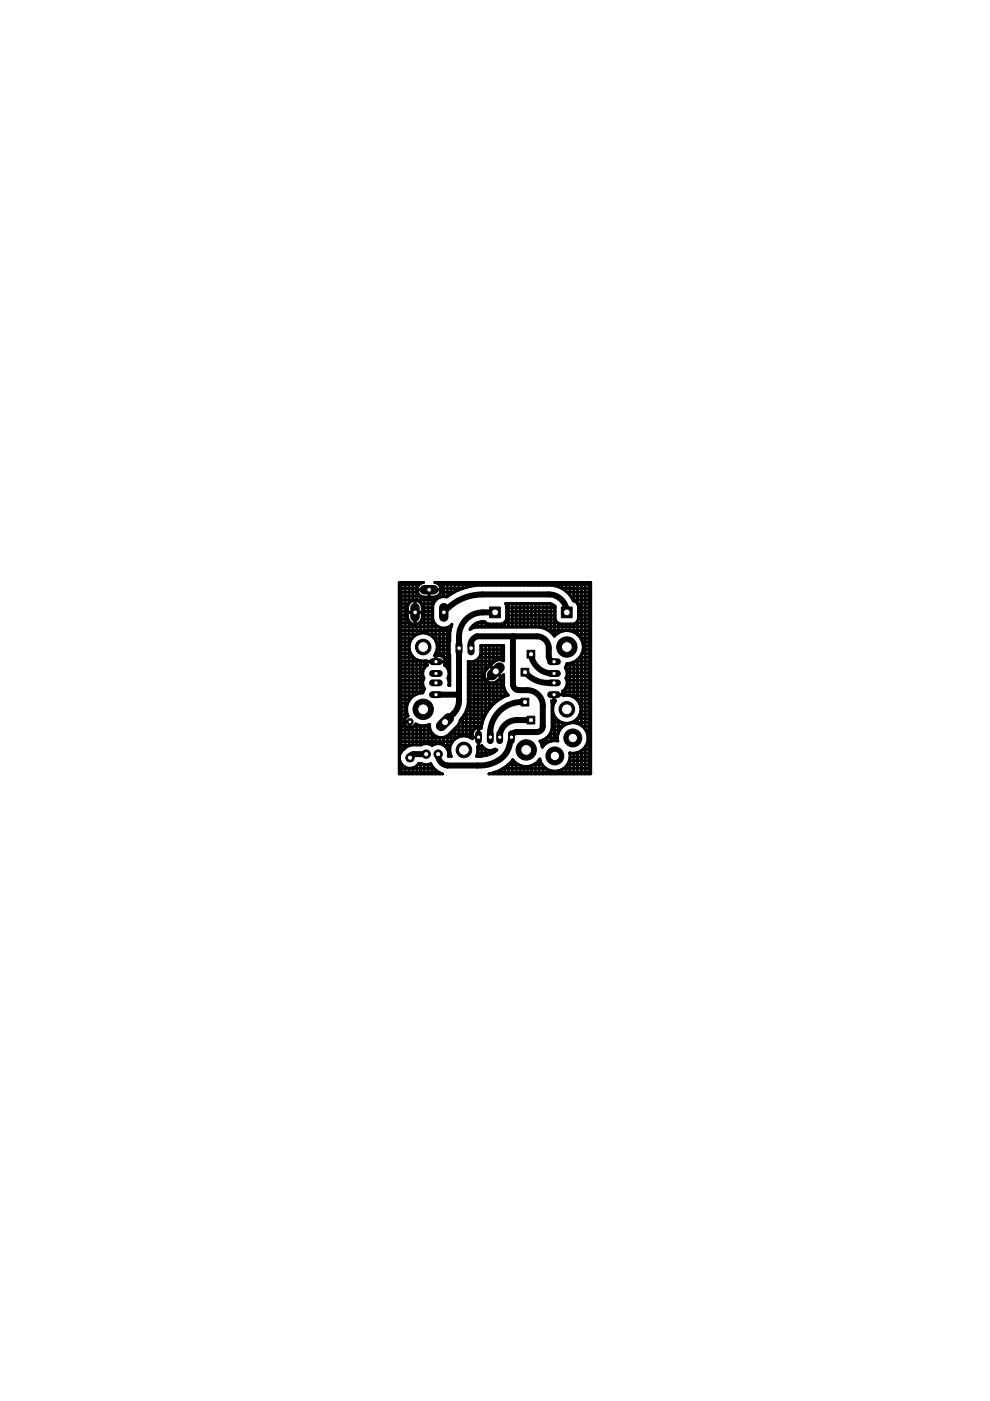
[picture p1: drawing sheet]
<svg xmlns="http://www.w3.org/2000/svg" width="210mm" height="297mm" viewBox="0 0 210 297" stroke-linecap="round" stroke-linejoin="round" font-family="sans-serif">
<path d="M94.1 129.8a10.8 10.8 0 0 1 8.2-3.8h14.1a3.8 3.8 0 0 1 3.8 3.8M99.9 137.4a1.98 1.98 0 0 1 1.2-2.5h12.7a2.51 2.51 0 0 1 2.6 2.5v1.8l.1 .5 .4 .4 .6 .2M104.9 129.8a10.2 10.2 0 0 0-4.3 .4 5.1 5.1 0 0 0-3.3 4.7v13.6l-.3 1.5a8.3 8.3 0 0 1-2.6 3.1M108.8 134.9v10.4l.4 .7 .8 .3a5.5 5.5 0 0 1 3.6 .6l1 .9 .5 1.4v4.7l-.1 .6-.6 .6-.6 .1h-4.6l-.6 .5-.2 .6a6.4 6.4 0 0 1-7.2 6h-6.3a2.23 2.23 0 0 1-2-2.4M112.6 138.7a4.7 4.7 0 0 0 5.3 4.1h-.4M90.3 159.9h-2.9l-.3 .3-.2 .5M92.4 147.3h4.6l.3 .3M94.3 153.1h.1M111.3 148.9a6.7 6.7 0 0 0-7.4 7.4M111.3 142.5a6.9 6.9 0 0 0 6.2 2.3M112.6 152.7h-3a3.6 3.6 0 0 0-3.7 3.6" fill="none" stroke="#000" stroke-width="1.3"/>
<g fill="none" stroke="#000" stroke-width=".61">
<path d="M84.6 139.4h3.1M84.6 138.6h2.5M84.6 137.8h2.2M84.6 136.9h2.1M84.6 136.1h2.3M84.6 135.3h2.8M84.6 134.5h3.8M84.6 133.7h10.9M84.6 132.9h8.4M84.6 132.1h2.4M84.6 131.3h1.9M84.6 130.5h1.8"/>
<path d="M84.6 129.6h1.8M84.6 128.8h1.8M84.6 128h2.1M84.6 127.2h7.8M84.6 126.4h4.6M84.6 125.6h3.9M84.6 124.8h3.9M84.6 124h4.3M85.1 123.5v35.9M85.9 123.5v28.9h-1.3M86.4 129.8h3.1M86.7 128l-.3 .7v2.3a1.58 1.58 0 0 0 1.9 1.4"/>
<path d="M86.7 123.5v4.4M86.7 129.8v.1M86.7 131.7v16.9M86.7 137.6a2.96 2.96 0 0 0 3.7 2.5v.1M86.7 136.8a2.99 2.99 0 0 1 4.1-2.4 2.99 2.99 0 0 1 1.3 4.6h1.1M87.5 123.5v3.8M87.5 129.8v.1M87.5 132.3v2.9M87.5 139.2v8.5M88 127.3v5.1M88 132.1h.1M88 131.3h.1"/>
<path d="M88 130.5h.1M88 129.6h.1M88 128.8h.1M88 128h.1M88.3 127.3a1.5 1.5 0 0 0-1.6 .7M88.3 127.3l.7 .4 .3 .3M88.3 123.5v3.8M88.3 129.8v.1M88.3 132.4v2.2M88.3 139.8v7.4M88.4 125h5.1M88.9 132.1h3.2"/>
<path d="M89.2 126.4l.7 .2h2.2a1.56 1.56 0 0 0 1.4-1.5 1.56 1.56 0 0 0-1.3-1.6h33v40.6h-21.5l2.2-.7 .5-.3M89.2 123.7l.6-.2h-5.2v40.6h9.3l-.7-.3M89.2 123.7a1.57 1.57 0 0 0 0 2.7M89.2 123.5v.2M89.2 125v.1M89.2 126.4v1.4M89.2 129.8v.1M89.2 131.9v2.4M89.3 128h2.6M89.3 128l.2 .7v2.3a1.55 1.55 0 0 1-1.2 1.4M89.5 131.3h2.3M89.5 130.5h2.3"/>
<path d="M89.5 129.6h2.3M89.5 128.8h2.3M90 125v.1M90 126.6v7.6M90.8 125v.1M90.8 126.6v7.8M91 125v1.6M91 126.4h.1M91 125.6h.1M91 134.5h4.4M91.6 125v.1M91.6 126.6v8.3"/>
<path d="M92 135.3h3.4M92.4 138.6h2.8M92.4 123.5h.1M92.4 125v.1M92.4 126.5v.7M92.4 132.4v3.5M92.4 138.5v1.8M92.4 139.4h.1M92.5 136.1h2.8M92.6 137.8h2.6M92.7 136.9h2.5M92.8 126.4h2.1"/>
<path d="M93.1 124h32.1M93.2 123.5v.6M93.2 125v.1M93.2 126v.7M93.2 133v6M93.2 139a1.26 1.26 0 0 1 1.2 1.2M93.5 125.6h2.8M93.5 124.8h4.7M94 123.5v3M94 133.2v6.1M94 139.4h1.4M94.8 123.5v2.9"/>
<path d="M94.8 133v8.6M95 126.3l-.3 .3a2.31 2.31 0 0 0-2.9 1.8v2.9a2.33 2.33 0 0 0 1.6 1.8 2.33 2.33 0 0 0 2.4-.7l-.4 1.7v1.9l-.2 .3 .2 9h-.3l.1-.9-.2-.6a2.04 2.04 0 0 0-.8-2.8h.1M95 126.3h.1M95.7 132.5v.4h-.5M95.7 123.5v2.4M96.5 123.5v2M96.9 125.2l-1.9 1.1M96.9 125.2h.1M97.3 123.5v1.6M98.1 123.5v1.3M98.9 123.5v1M99 124.5l-2.1 .7"/>
<path d="M99 124.5h.1M99.7 123.5v.8M99.7 133.3v.1M100 133.2h.1M100 133.2l.9-.3h13.5l1.1 .4M100.1 132.9h25.1M100.5 123.5v.7M100.5 132.4v.7M101.2 132.1h1.8M101.3 123.5v.6M101.3 132v.9M101.3 139.7v14.6"/>
<path d="M101.6 139.4h5.2M101.9 138.6h4.9M101.9 137.8h4.9M101.9 136.9h4.9M102.2 123.5v.6M102.2 131.8v1.1M102.2 136.9v16.7M103 123.5v.6M103 132v.9M103 136.9v5.2M103.8 123.5v.6M103.8 132.3v.6"/>
<path d="M103.8 136.9v4.4M104.6 123.5v.6M104.6 132.3v.6M104.6 136.9v3.6M105.4 123.5v.6M105.4 132.3v.6M105.4 136.9v3M106.2 123.5v.6M106.2 132.3v.6M106.2 136.9v3M106.2 139.9l.6 .2v-3.2h-4.9v1.7a2.05 2.05 0 0 1-2.6 1.6v8.9l-.2 1.1M106.2 139.9l-1 .1-1.2 1.1 1.1 1.1-2.1 2.1"/>
<path d="M106.8 132.1h11.5M107 123.5v.6M107 131.9v1M107.2 128h9.4M107.4 131.2l-.2 .5-.4 .4-.5 .2h-2.8l-.8-.5a3.1 3.1 0 0 0-3 1.7l.3-.3M107.4 131.2v-2.8l-.2-.4 9.8 .1 .7 .5v2.6M107.4 131.3h10.3M107.4 130.5h10.3M107.4 129.6h10.3M107.4 128.8h10.3M107.8 123.5v.6M107.8 128v4.9"/>
<path d="M108.6 123.5v.6M108.6 128v4.9M109.5 123.5v.6M109.5 128v4.9M110.3 123.5v.6M110.3 128v4.9M111.1 123.5v.6M111.1 128v4.9M111.9 123.5v.6M111.9 128v4.9M112.7 123.5v.6M112.7 128v4.9"/>
<path d="M113.5 123.5v.6M113.5 128v4.9M114.3 123.5v.6M114.3 128v4.9M115.1 123.5v.6M115.1 128v5.1M115.5 133.3h.1M115.5 133.3l1.1 .6M116 123.5v.6M116 128v5.5M116.3 133.7h8.9M116.6 133.9h.1"/>
<path d="M116.6 133.9l.8 .8M116.8 123.5v.6M116.8 128v6M117.2 134.5h.7M117.4 134.7h.1M117.4 134.7l.1 .2a3.5 3.5 0 0 1 4.5-.7 3.5 3.5 0 0 1 1.4 4.3M117.6 123.5v.7M117.6 128.5v6.4M118.3 124.4l-1.3-.3h-15.8l-2.2 .4M118.3 124.4h.1M118.3 124.4l1.1 .5M118.4 123.5v.9"/>
<path d="M118.4 132.1v2.1M119.1 124.8h6.1M119.2 123.5v1.3M119.2 132.3v1.6M119.4 124.9h.1M119.4 124.9l1.1 .8M120 123.5v1.9M120 132.3v1.4M120.2 125.6h5M120.5 125.7h.1M120.5 125.7l.8 1M120.8 123.5v2.7"/>
<path d="M120.8 132.3v1.5M121 126.4h4.2M121.3 126.7v.1M121.3 126.7l.3 .7a1.28 1.28 0 0 1 1 1v2.8l-.5 .9-.5 .2h-2.8l-.5-.2-.4-.4-.2-.5M121.5 127.2h3.7M121.6 123.5v3.9M121.6 132.3v1.7M122.1 132.1h3.1M122.4 134.5h2.8M122.4 123.5v4.5h2.8M122.4 131.7v2.9M122.4 139.8v8.7"/>
<path d="M122.6 131.3h2.6M122.6 130.5h2.6M122.6 129.6h2.6M122.6 128.8h2.6M122.9 139.4h2.3M123.1 135.3h2.1M123.3 123.5v12.1M123.3 138.8v15M123.4 138.5a3.4 3.4 0 0 1-3.2 2.2M123.4 138.6h1.8M123.5 136.1h1.7M123.6 137.8h1.6"/>
<path d="M123.7 136.9h1.5M124.1 123.5v31.1M124.9 123.5v40.6M84.6 148.3h2.3M84.6 147.5h3.2M84.6 159.7h.3M84.6 158.9h1M84.6 158.1h2.3M84.6 157.2h11.3M84.6 156.4h12.3M84.6 155.6h7.2M84.6 154.8h6.7"/>
<path d="M84.6 154h1.5M84.6 153.2h1.1M84.6 151.6h1.8M84.6 150.7h1.6M84.6 149.9h1.6M84.6 149.1h1.8M84.6 146.7h5.1M84.6 145.9h5.3M84.6 145.1h5M84.6 144.3h5.1M84.6 143.4h5.1M84.6 142.6h5"/>
<path d="M84.6 141.8h5.3M84.6 141h6M84.6 140.2h5.8M85.7 153.1h1.2v1.2M85.7 158.7a2.26 2.26 0 0 0-.4 3.5 2.26 2.26 0 0 0 3.5-.3h.5l.6 .2M85.7 158.7h.1M85.9 153.1h.1M85.9 153.8v4.8M86.2 149.9v.9l.3 1-.8 .7v1l.7 .8h1l.7-.8 .3 .1M86.7 153.1h.1M86.7 154.3v3.8M86.9 154h.1"/>
<path d="M86.9 153.2h.1M87.5 154.2v3.7M87.7 154h3.4M88.3 153.6v4.3M88.4 153.6a3.5 3.5 0 0 0 2.7 0 2.43 2.43 0 0 0 2.9 2.7M89.2 140.1v6.8M89.2 153.8v4.1M90 146.1l-.4 .8a3.4 3.4 0 0 0-3.4 3M90 141.6l-.4 .8v.8l.3 .6a1.91 1.91 0 0 0 .1 2.2v.1M90 140.2v1.4M90 146v.1M90 153.9v3.8"/>
<path d="M90.4 140.2l.2 .8M90.4 140.3h4M90.6 141l-.6 .6M90.8 157.7h-.9l-.6 .2h-2.1l-.8 .3-.7 .5M90.8 157.7l.8 .3M90.8 140.3h.1M90.8 153.7v4M91.6 158a2.28 2.28 0 0 1 2.5 0 2.28 2.28 0 0 1 1 2.3M91.6 140.3h.1M91.6 155.4v2.6M92.4 156.1v1.6M92.4 140.2h.1"/>
<path d="M93.2 140.3h.1M93.2 156.3v1.4M94 140.3h.1M94 156.3v1.7M94.1 158.1h1.4M94.2 141h1.2M94.4 140.2l-.1 .8M94.4 140.2h1M94.8 156v2.9h.6M95 141.8h.4M95.1 159.7h.3M95.1 143.4h.3"/>
<path d="M95.1 144.3h.3M95.2 145.1h.2M95.2 142.6h.2M95.3 155.6h4.9M95.7 155.2v2.5M96.1 154.8h4.3M96.5 154.4v2.3M96.9 154h5.2M97.3 153.5v2.7M97.4 153.2h4.9M97.9 152.4h4.6M97.9 152.3h.1"/>
<path d="M97.9 152.3l-.3 .4-.4 1-2.3 2.3-.9 .3M98.1 152.1v3.9M98.4 151.6h4.5M98.6 151.3h.1M98.6 151.3l-.7 1M98.8 150.7h4.6M98.9 150.6v5.5M99.1 150.2h.1M99.1 150.2l-.5 1.1M99.1 149.9h4.9M99.3 148.3h6.5M99.3 147.5h8.1"/>
<path d="M99.3 149.1h5.5M99.3 146.7h7.9M99.3 145.9h7.6M99.3 145.1h7.5M99.3 144.3h3.7M99.3 143.4h3.4M99.3 142.6h3.4M99.3 141.8h4M99.3 141h4.8M99.7 140.3v16.1M99.8 156.4h.4M100.2 156.3h1.3"/>
<path d="M100.5 156.3h.1M101.2 158.3l1-.2a1.99 1.99 0 0 0 2.7 .7l.4 .2a5.4 5.4 0 0 1-4.3 1.3 2.72 2.72 0 0 0 .2-2zM101.2 159.7h3.2M101.3 158.9h1.7M101.3 154.3a1.31 1.31 0 0 0-1.1 1.2v1.1a2.98 2.98 0 0 0-3.8 .1 2.98 2.98 0 0 0-.7 3.7M101.3 156.3h.1M101.3 158.3v2.1M101.5 154.3v4M101.5 158.1h.1M101.5 157.2h.1M101.5 156.4h.1M101.5 155.6h.1"/>
<path d="M101.5 154.8h.1M102.1 153.9l-.1 .5-.7-.1M102.1 153.9h.1M102.2 158.1v2.2M102.6 152.3l-.5 1.6M102.6 152.3h.1M103 144.1v7.4M103 158.8v1.4M103.1 144.3h.2M103.4 150.7l-.8 1.6M103.4 150.7v.1M103.8 143.6v.2"/>
<path d="M103.8 144.7v5.5M103.8 159.1v.8M103.9 143.4h.2M104.5 149.4l-1.1 1.3M104.5 149.4h.1M104.5 141.8h.2M104.6 141.7v.2M104.6 142.7v.3M104.6 144.8v4.5M104.6 159v.6M104.7 142.6h.2M104.9 158.9h.1"/>
<path d="M104.9 140.2h-4.4v14.5M105.3 142.6h.2M105.4 142.5v.2M105.4 144.4v4.2M105.6 144.3h1.2M106.1 143.4h.2M106.2 143.3v.3M106.2 143.6v4.5M106.2 143.6l-.8 .8a1.66 1.66 0 0 1-2.2 0l2-2.1 1.1 1.2 .5-.5v2.6l.3 .9M106.2 143.6l-2.3-2.4-.9 .8a1.72 1.72 0 0 0 0 2.3M106.4 143.4h.4M107 146.3v1.4"/>
<path d="M107.1 146.5l.6 .9M107.1 146.5v.1M107.7 147.4a7.1 7.1 0 0 0-3.2 2M107.7 147.4h.1M114.5 157.2h2M114.9 158.1h.4M115.1 156.9v1.3M115.3 156.8h.1M115.3 156.8l-.8 .3 .5 1.3a3.1 3.1 0 0 1 3.3-1.3 3.2 3.2 0 0 1 2.9-3.9 3.2 3.2 0 0 1 3.5 3.5 3.2 3.2 0 0 1-3.9 2.9M115.9 156.4h2.3M116 156.4v1.1M116.1 156.3h.1"/>
<path d="M116.1 156.3l-.8 .5M116.6 155.6h1.7M116.7 155.4h.1M116.7 155.4l-.6 .9M116.8 155.3v1.9M116.9 154.8h1.8M117.1 154h2.3M117.1 153.2h2M117.1 152.4h.8M117.1 151.6h.3M117.1 150.7h.1M117.1 149.9h.1"/>
<path d="M117.1 149.1h.4M117.2 150.8l.2 .7M117.2 150.8l.2-1.6 .4-.6h-.9l.2 5.9-.4 .9M117.4 151.5l.9 1.3M117.5 148.3h.1M117.5 147.5h.1M117.6 147.3h.1M117.6 148.6v.3M117.6 151.8v5.3M118.4 147.3h.1M118.4 152.8v2.6M119.2 147.3h.1"/>
<path d="M119.2 153.2v1M119.3 146.7h5.9M119.5 147.5a2.98 2.98 0 0 1 3.6 3.3M119.5 147.5h.1M119.5 147.3h-2v1.3M120 145.9h5.2M120 141.8h5.2M120 141.2v.6M120 143.7v.1M120 145.7v1.7M120 153.4v.2M120.1 141h5.1"/>
<path d="M120.1 143.4h5.1M120.2 144.3h5M120.2 140.7h.1M120.2 140.7l-.4 .8a2.03 2.03 0 0 1 .2 2.3 2.03 2.03 0 0 1-.7 2.8l.2 .9M120.2 145.1h5M120.2 142.6h5M120.8 159.6a3.2 3.2 0 0 1-2.5 3.9 3.2 3.2 0 0 1-3.8-2.6l-.2 .2M120.8 159.7h.1M120.8 140.6v6.9M120.8 153.3h.1M120.8 159.6v.2M120.8 147.5h4.4"/>
<path d="M121.2 153.2h4M121.6 140.4v7.4M121.6 153v.2M121.6 159.7v4.4M121.9 140.2h3.3M122 159.7h3.2M122.3 148.3h2.9M122.4 152.4h2.8M122.4 152.3v1.1M122.4 159.5v4.6M122.9 149.1h2.3M122.9 151.6h2.3"/>
<path d="M122.9 151.5a3 3 0 0 1-4.6 1.3M123.1 149.9h2.1M123.1 150.8l-.2 .7M123.1 150.7h2.1M123.3 159.1v5M123.5 154h1.7M123.6 158.9h1.6M124.1 158.3v5.8M124.2 154.8h1M124.2 158.1h1M124.5 155.6h.7M124.6 157.2h.6"/>
<path d="M124.7 156.4h.5M84.6 162.1h.6M84.6 163.7h8.4M84.6 162.9h7.4M84.6 161.3h.2M84.6 160.5h.1M85.1 161.9v2.2M85.9 162.6v1.5M86.7 162.9v1.2M87.5 162.8v1.3M88.3 162.4v1.7M88.6 162.1h2.8"/>
<path d="M89.2 161.9v2.2M90 162.1v2M91.5 162.4l.8 .8M91.5 162.4h.1M91.5 162.4l-.2-.5-.5 .2v2M91.6 162.4v1.7M92.3 163.2l.9 .6M92.3 163.2h.1M92.4 163.3v.8M93.2 163.8h.1M93.2 163.9v.2M95.1 160.4h.6"/>
<path d="M95.1 160.3v.1M95.7 160.3v.1M101.6 160.4h.1M103.8 164.1h.1M104.6 163.8v.3M104.9 163.7h20.3M105.4 163.6v.5M106.2 163.2v.9M106.4 163.1h.1M106.7 162.9h9.1M107 162.7v1.4M107.1 162.7h.1"/>
<path d="M107.1 162.7l-.7 .4M107.3 162.5h.1M107.3 162.5l-.2 .2M107.8 162.1h2.1M107.8 162v2.1M108.3 161.6l.4-.5a3.5 3.5 0 0 0 2.4 1.4M108.3 161.6h.1M108.3 161.6l-1 .9M108.5 161.3h.4M108.6 161.2v2.9M109.5 161.8v2.3M110.3 162.3v1.8"/>
<path d="M111.1 162.5v1.6M111.9 162.5v1.6M112.7 162.3v1.8M113.1 162.1h1.9M113.5 161.9v2.2M114.2 161.3h.4M114.3 161.1a3.6 3.6 0 0 1-3.2 1.4M114.3 161.1v3M115.1 162.3v1.8M116 163v1.1M116.8 163.4v.7M117.6 163.5v.6"/>
<path d="M118.4 163.4v.7M119.2 163.1v1M119.5 162.9h5.7M120 162.5v1.6M120.3 162.1h4.9M120.7 161.3h4.5M120.8 160.8v3.3M120.9 160.5h4.3"/>
</g>
<path d="M105.9 155.6v1.4" fill="none" stroke="#000" stroke-width="1.5"/>
<circle cx="106" cy="156.3" r=".47" fill="#fff" stroke="#000" stroke-width=".21"/>
<path d="M103.9 155.6v1.4" fill="none" stroke="#000" stroke-width="1.5"/>
<circle cx="104" cy="156.3" r=".47" fill="#fff" stroke="#000" stroke-width=".21"/>
<path d="M108.4 155.6v1.4" fill="none" stroke="#000" stroke-width="1.5"/>
<circle cx="108.5" cy="156.3" r=".47" fill="#fff" stroke="#000" stroke-width=".21"/>
<path d="M101.5 155.6v1.4" fill="none" stroke="#000" stroke-width="1.5"/>
<circle cx="101.5" cy="156.3" r=".47" fill="#fff" stroke="#000" stroke-width=".21"/>
<path d="M116.7 142.8h1.5" fill="none" stroke="#000" stroke-width="1.5"/>
<circle cx="117.5" cy="142.8" r=".47" fill="#fff" stroke="#000" stroke-width=".21"/>
<path d="M116.7 144.8h1.5" fill="none" stroke="#000" stroke-width="1.5"/>
<circle cx="117.5" cy="144.8" r=".47" fill="#fff" stroke="#000" stroke-width=".21"/>
<path d="M116.7 140.3h1.5" fill="none" stroke="#000" stroke-width="1.5"/>
<circle cx="117.5" cy="140.3" r=".47" fill="#fff" stroke="#000" stroke-width=".21"/>
<path d="M116.7 147.3h1.5" fill="none" stroke="#000" stroke-width="1.5"/>
<circle cx="117.5" cy="147.3" r=".47" fill="#fff" stroke="#000" stroke-width=".21"/>
<path d="M91.7 144.8h1.5" fill="none" stroke="#000" stroke-width="1.5"/>
<circle cx="92.4" cy="144.8" r=".47" fill="#fff" stroke="#000" stroke-width=".21"/>
<path d="M91.7 142.8h1.5" fill="none" stroke="#000" stroke-width="1.5"/>
<circle cx="92.4" cy="142.8" r=".47" fill="#fff" stroke="#000" stroke-width=".21"/>
<path d="M91.7 147.3h1.5" fill="none" stroke="#000" stroke-width="1.5"/>
<circle cx="92.4" cy="147.3" r=".47" fill="#fff" stroke="#000" stroke-width=".21"/>
<path d="M91.7 140.3h1.5" fill="none" stroke="#000" stroke-width="1.5"/>
<circle cx="92.4" cy="140.3" r=".47" fill="#fff" stroke="#000" stroke-width=".21"/>
<path d="M99.9 136.7v1.5" fill="none" stroke="#000" stroke-width="1.5"/>
<circle cx="99.9" cy="137.4" r=".51" fill="#fff" stroke="#000" stroke-width=".21"/>
<path d="M97.3 136.7v1.5" fill="none" stroke="#000" stroke-width="1.5"/>
<circle cx="97.3" cy="137.4" r=".51" fill="#fff" stroke="#000" stroke-width=".21"/>
<path d="M94.1 128.8v2" fill="none" stroke="#000" stroke-width="2"/>
<circle cx="94.1" cy="129.8" r=".51" fill="#fff" stroke="#000" stroke-width=".21"/>
<path d="M88 128.8v2" fill="none" stroke="#000" stroke-width="2"/>
<circle cx="88" cy="129.8" r=".51" fill="#fff" stroke="#000" stroke-width=".21"/>
<path d="M90 125h2" fill="none" stroke="#000" stroke-width="2"/>
<circle cx="91" cy="125" r=".51" fill="#fff" stroke="#000" stroke-width=".21"/>
<path d="M95.1 152.3l-1.6 1.6" fill="none" stroke="#000" stroke-width="2.3"/>
<circle cx="94.4" cy="153.1" r=".74" fill="#fff" stroke="#000" stroke-width=".21"/>
<path d="M105.9 141.5l-1.6 1.6" fill="none" stroke="#000" stroke-width="2.3"/>
<circle cx="105.1" cy="142.3" r=".74" fill="#fff" stroke="#000" stroke-width=".21"/>
<path d="M119 128.7h2.3v2.3h-2.3z" fill="#000" stroke="#000" stroke-width=".21"/>
<circle cx="120.2" cy="129.8" r=".72" fill="#fff" stroke="#000" stroke-width=".21"/>
<path d="M103.8 128.7h2.3v2.3h-2.3z" fill="#000" stroke="#000" stroke-width=".21"/>
<circle cx="105" cy="129.8" r=".72" fill="#fff" stroke="#000" stroke-width=".21"/>
<circle cx="86.9" cy="160.7" r=".71" fill="#000" stroke="#000" stroke-width=".21"/>
<circle cx="86.9" cy="160.7" r=".4" fill="#fff" stroke="#000" stroke-width=".21"/>
<circle cx="86.9" cy="153.1" r=".71" fill="#000" stroke="#000" stroke-width=".21"/>
<circle cx="86.9" cy="153.1" r=".4" fill="#fff" stroke="#000" stroke-width=".21"/>
<circle cx="92.9" cy="159.9" r=".71" fill="#000" stroke="#000" stroke-width=".21"/>
<circle cx="92.9" cy="159.9" r=".4" fill="#fff" stroke="#000" stroke-width=".21"/>
<circle cx="90.3" cy="159.9" r=".71" fill="#000" stroke="#000" stroke-width=".21"/>
<circle cx="90.4" cy="159.9" r=".4" fill="#fff" stroke="#000" stroke-width=".21"/>
<path d="M111.7 151.8h1.7v1.7h-1.7z" fill="#000" stroke="#000" stroke-width=".21"/>
<circle cx="112.6" cy="152.7" r=".55" fill="#fff" stroke="#000" stroke-width=".21"/>
<path d="M111.7 137.9h1.7v1.6h-1.7z" fill="#000" stroke="#000" stroke-width=".21"/>
<circle cx="112.6" cy="138.7" r=".55" fill="#fff" stroke="#000" stroke-width=".21"/>
<path d="M110.5 148h1.6v1.7h-1.6z" fill="#000" stroke="#000" stroke-width=".21"/>
<circle cx="111.3" cy="148.9" r=".55" fill="#fff" stroke="#000" stroke-width=".21"/>
<path d="M110.5 141.7h1.6v1.6h-1.6z" fill="#000" stroke="#000" stroke-width=".21"/>
<circle cx="111.3" cy="142.5" r=".55" fill="#fff" stroke="#000" stroke-width=".21"/>
<circle cx="120.2" cy="137.2" r="2.16" fill="#000" stroke="#000" stroke-width=".21"/>
<circle cx="120.2" cy="137.2" r="1.14" fill="#fff" stroke="#000" stroke-width=".21"/>
<circle cx="121.5" cy="156.5" r="1.91" fill="#000" stroke="#000" stroke-width=".21"/>
<circle cx="121.5" cy="156.5" r=".99" fill="#fff" stroke="#000" stroke-width=".21"/>
<circle cx="117.6" cy="160.3" r="1.91" fill="#000" stroke="#000" stroke-width=".21"/>
<circle cx="117.6" cy="160.3" r=".99" fill="#fff" stroke="#000" stroke-width=".21"/>
<circle cx="111.6" cy="159" r="2.16" fill="#000" stroke="#000" stroke-width=".21"/>
<circle cx="111.6" cy="159" r="1.14" fill="#fff" stroke="#000" stroke-width=".21"/>
<circle cx="98.4" cy="159" r="1.65" fill="#000" stroke="#000" stroke-width=".21"/>
<circle cx="98.4" cy="159" r="1.14" fill="#fff" stroke="#000" stroke-width=".21"/>
<circle cx="89.7" cy="150.4" r="2.16" fill="#000" stroke="#000" stroke-width=".21"/>
<circle cx="89.7" cy="150.4" r="1.14" fill="#fff" stroke="#000" stroke-width=".21"/>
<circle cx="120.2" cy="150.4" r="1.65" fill="#000" stroke="#000" stroke-width=".21"/>
<circle cx="120.2" cy="150.4" r="1.14" fill="#fff" stroke="#000" stroke-width=".21"/>
<circle cx="89.7" cy="137.2" r="1.65" fill="#000" stroke="#000" stroke-width=".21"/>
<circle cx="89.7" cy="137.2" r="1.14" fill="#fff" stroke="#000" stroke-width=".21"/>
<circle cx="92.9" cy="159.9" r=".89" fill="#000" stroke="#000" stroke-width=".21"/>
<circle cx="92.9" cy="159.9" r=".55" fill="#fff" stroke="#000" stroke-width=".21"/>
<circle cx="90.4" cy="159.9" r=".89" fill="#000" stroke="#000" stroke-width=".21"/>
<circle cx="90.4" cy="159.9" r=".55" fill="#fff" stroke="#000" stroke-width=".21"/>
<circle cx="86.9" cy="160.7" r=".89" fill="#000" stroke="#000" stroke-width=".21"/>
<circle cx="86.9" cy="160.7" r=".55" fill="#fff" stroke="#000" stroke-width=".21"/>
</svg>
